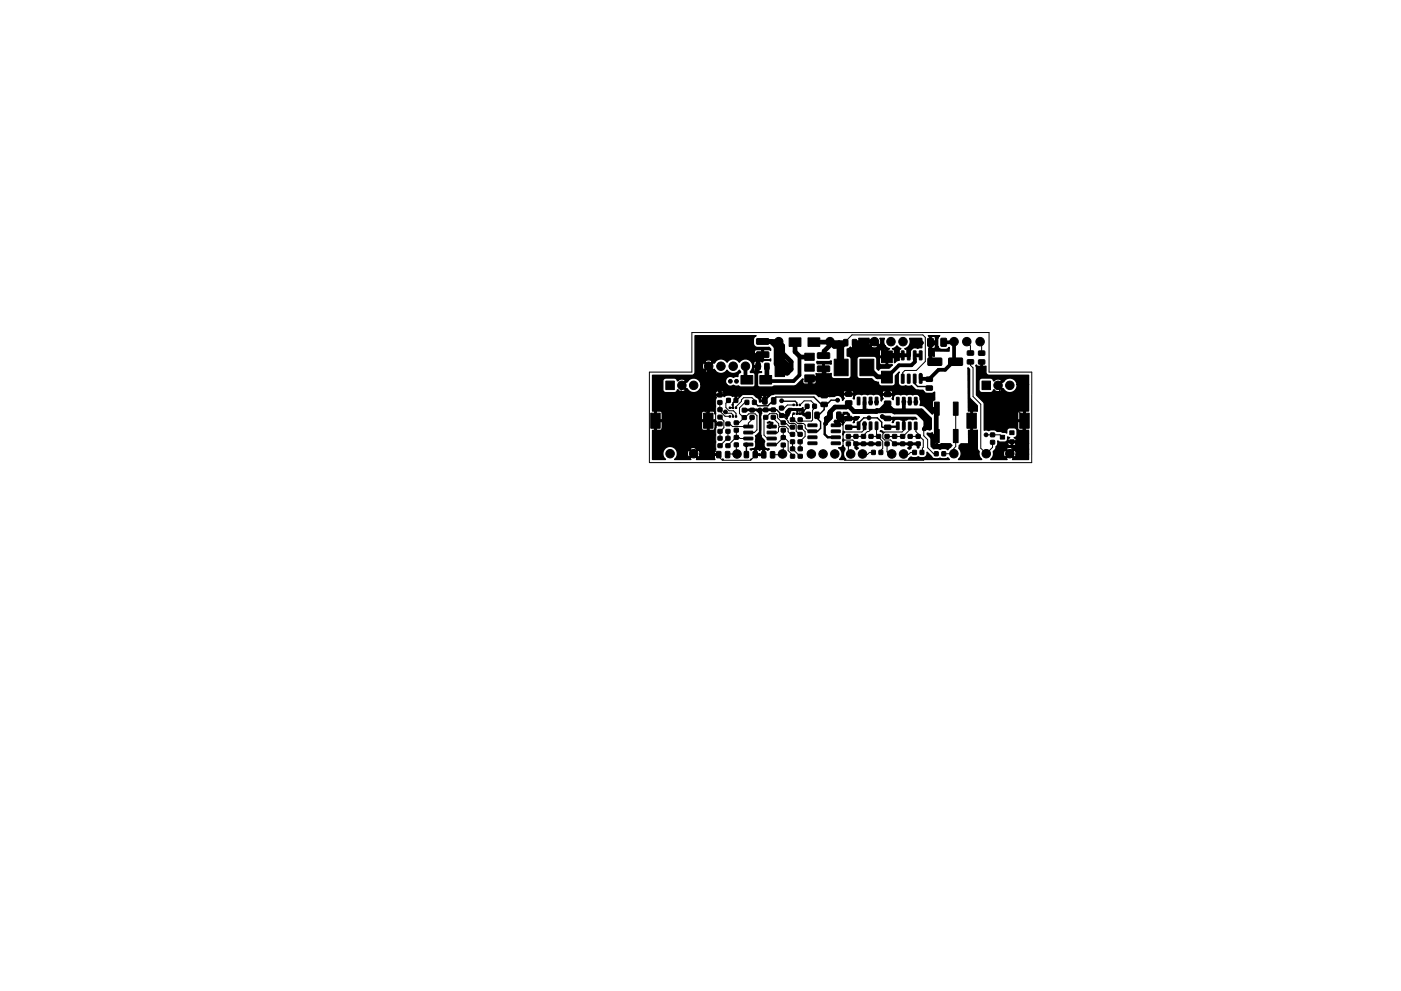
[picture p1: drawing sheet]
<svg xmlns="http://www.w3.org/2000/svg" width="297mm" height="210mm" viewBox="0 0 297 210" stroke-linecap="round" stroke-linejoin="round" font-family="sans-serif">
<g fill="none" stroke="#000" stroke-width=".21">
<path d="M137.7 78.9h9v-8.3l63-.1v8.4h9.1l-.1 19.3-81-.1zM179.4 72.8v-.5l1.2-1.2h15.1l.5 .5v5.1l-1.9 1.9h-2.4l-.5 .5v1.2M205 72.6l.8 .8v1.5M205.8 76.8v.7l.5 .5v6.1l1.6 1.7v9.3l1.2 1.2 1.3-1.4v-1.1M207.9 76.8h.2v2.3l-.8 .9v3.2l.7 .8h3.2l.7-.7M207.9 72.6l.2 .2v2.1M138.8 89.1h11.1M144.4 81.6v1.7l2.3 2.3h1.2l2.1 2.1v.8M146.6 96.3h1.2M150.2 89.3v3.1l-2.9 2.9M152.2 96.4v.3l1 1h5.9l1.1-1.1M152.4 88.5h.3l.8 .8v1.4l-.8 .8"/>
<path d="M152.5 83.8l-.8 .7v4.8l.7 .6M152.6 85.4v1.8l1.1 1.1h1M152.7 89.9h-.4l-.6 .6v5.3l.7 .6M152.7 91.5v1.5M152.9 81.5h.5M153.8 87.4l.3 .3h1l.3 .3v.4M154 96.3h2.3M154.2 93l-1.5 1.6M154.3 94.6h.2M154.3 91.6v1.4M154.4 94.3v.1M154.5 90h.3l.5 .5h2.7"/>
<path d="M154.6 84.9l-.7 .6v1l.7 .6h.9l.6 .6v.7M156.1 91.3v1.4M156.1 94.4v1.8M157.7 88.7l-1 1h-1M157.9 88.6l.9-.8h1.3l.4 .4v3l-.6 .6h-1.2M158.2 93h-1.3l-.2-.2h-.7l-1.8 1.9M158.4 85.3h-.4l-1.2 1.2v1.2l.9 .9M159.8 88.6l-1.1 1.2v.7M159.9 85.4v-.5l-.5-.5h-1.7l-.5 .4v.4l-1.1 1.1v.2M160.2 96.5v.3M162 88.6v3.7l.8 .8M163.2 87.7v.1"/>
<path d="M163.2 87.8l-.8 .7h-.4M163.2 87.8h1.4M163.9 94.3h.7l1.5-1.5h.2l.8 .8v2l.9 .9v.3M164 91.8h.8l.3-.3v-.7l.3-.3h1.2l.5 .5v.6l.6 .6h.3v-.3M164.2 88.6v.4l.9 .9v.4l.2 .2M164.6 87.8l.2 .2v.6l1.3 1.1M164.6 87.8h.1M166.1 91.3v1.5M166.1 86.6h.1M166.1 88.2h-.2l1.5 1.6h1.1l.3 .3v1.3l.7 .7M166.1 94.4v1.5l-.6 .6h-1.7M166.2 89.8h.5l1.1 1.1 .2-.3"/>
<path d="M168 89.1h.3l.8 .7h1.3l.3 .4v.6l.7 .7h.9M168 93.7v1.3M168 95.2h.1M168 95.2l1.6 1.6M168.2 85.9h-1.3l-.6 .7h-.5M168.3 87.8l-.3 .2v1M168.4 89v.1M168.9 85.7v.2M169.5 92.2h.1M169.6 85.9l.9-.9h1.5l.6 .7v.4M169.6 85.9h.1M169.6 93.7v1.5"/>
<path d="M169.7 90.6l1 1v1l-1.2 1.1M172.6 86.2h.1v.4l-.4 .4v2.1l-.2 .2h-2.2l-.2-.2M172.8 91.4h.3M177.7 90.1h.4M178.1 90.1h.1M178.7 93.4h2.1l.7 .6M179.9 92.6h3.1M179.9 94.2v1.7l.4 .4M179.9 88.8l-1.2 1.1v7.4l.4 .4h16.7l.8-.8M181.5 94.2h4.8M181.5 93.9v.3M183.3 90v1.1l-.6 .6h-4"/>
<path d="M184.6 90.3v.9l-.4 .4h-.3l-.8 .8v.2M184.9 96h-.6l-.4 .4h-1M185.7 85.4v.5M185.8 90.3v1.9l.5 .4h-1.6M186.3 92.6l.9 1v1.5l-.7 .9M188 92.6h3.4M188.1 94.2v1.7l.6 .5M188.4 90.5l-.2 .3M188.6 95.8l.5 .5M189.6 94.2h5.1M190.3 84.6v.4M191.6 89.8v.4"/>
<path d="M191.6 90.4v.9l-.4 .4h-3.6l-.4 .4v.9l.4 .3h1.2l.7 .7M192.9 90.5v-.1v.7l-1.4 1.5M193.6 96h-.5l-.5 .4h-1M194.2 90.5v1.1l.5 .5v.5h-1.7M194.6 92.6h.4l.8 .7v1.6l-.2 .2v.4l-.4 .4M195.9 91.1v1.3l.8 .9v1.7l1.3 1.3h.5M197.9 94.2v.1M202.6 86.7v8l-.4 .4v1.2h-2.1M209.1 92.3h2.9l.5 .5M211.9 81.6v1.7M211.9 83.3l5.4 5.3M214.5 93.7v2.1l-.4 .5"/>
<path d="M216.5 94.1h.1M216.5 94.1l-2 1.9M216.9 90.3v1.3l-.4 .4v2.1"/>
</g>
<g fill="#000" stroke="#000" stroke-width=".21">
<path d="M160.3 77.1l.9 .1-.1 1.2-.8-.1zM160.5 74.7l2.4-.1 .1 .2v.9l-.2 .2h-2.3l-.1-.3zM160.5 71.9l2.4-.1 .1 .2v.9l-.2 .2h-2.3l-.1-.3zM162.2 77.1l.8 .1v1.2l-.8-.1zM164.3 76.1h2v3.8h-2zM167.3 71.7h2.5v1.8h-2.5zM171.3 71.7h2.5v1.8h-2.5zM170.6 74.9h2v1.5h-2zM170.6 77.2h2v1.5h-2zM173.4 77.7l2.4-.1 .1 .2v.9l-.2 .2h-2.3l-.1-.3zM173.4 74.9l2.4-.1 .1 .2v.9l-.2 .2h-2.3l-.1-.3zM178.9 72.1h.8v1.3l-.8-.1z"/>
<path d="M176.9 76.2h2.9v3.5h-2.9zM180.8 72.1h.8v1.3l-.9-.1zM182.3 76.2h3v3.5h-3zM186.9 74.5h2.3v2.5h-2.3zM191.1 74.5h.6v1.7l-.1 .2-.5-.1zM191.1 79.4l.6 .1v1.7l-.1 .1-.5-.1zM192.4 74.5h.6v1.7l-.2 .2-.4-.1zM192.4 79.4l.6 .1v1.7l-.2 .1-.4-.1zM193.7 74.5h.5v1.7l-.1 .2-.5-.1zM193.7 79.4l.5 .1v1.7l-.1 .1-.5-.1zM194.9 74.5h.6v1.7l-.1 .2-.5-.1zM194.9 79.4l.6 .1v1.7l-.1 .1-.5-.1z"/>
<path d="M196.4 80h1.2l.1 .8-1.3 .1zM196.7 71.8l1.2 .1-.1 1.6-1.1-.1zM196.8 76h2.7l.2 .2v1.2l-.2 .1h-2.7l-.1-.2zM199.5 71.8l1.2 .1-.1 1.6-1.1-.1zM201.2 76h2.8l.1 .2v1.2l-.2 .1h-2.7l-.1-.2zM205.1 76.4l1.2-.1 .1 .8-.2 .2-1-.1-.1-.2zM205.1 74.5l1.2-.1 .1 .9-.2 .1h-1l-.1-.2zM207.5 76.4h1.2l.1 .8h-1.3zM207.5 74.5h1.2l.1 .8-1.3 .1zM138 87.7h2v3.2h-2zM141.2 80.9h1.8v1.8h-1.8zM149.2 87.7h2v3.2h-2z"/>
<path d="M152 95.8l.8 .1v1.2l-.9-.1zM152.2 85h.8l.1 .7-.9 .1zM152.2 83.4h.8l.1 .8h-.9zM152.2 88.1h.8l.1 .8h-.8zM152.2 86.5h.8l.1 .8h-.8zM152.3 89.6h.8v.7h-.8zM152.3 91.1h.8v.8h-.8zM152.3 92.6h.8v.7l-.8 .1zM152.3 94.2h.8v.7l-.8 .1zM153.8 95.8l.9 .1-.1 1.2-.8-.1zM153.9 92.6h.8l.1 .7-.9 .1zM153.9 94.2h.8v.7h-.8z"/>
<path d="M153.9 91.1h.8l.1 .8h-.9zM153.9 89.6h.8l.1 .7h-.9zM154.1 84.5l.7 .1v.8l-.7-.1zM154.6 88.2h.3v.3h-.3zM154.6 86.4h.3v.3h-.3zM155.3 88.2h.3v.3h-.3zM155.3 86.4h.3v.3h-.3zM155.7 84.5l.7 .1v.8l-.8-.1zM155.7 89.3h.8v.8h-.8zM155.7 90.9h.8v.7l-.8 .1zM155.7 92.4h.8v.8h-.8zM155.7 94h.8v.7l-.8 .1z"/>
<path d="M155.9 88.2h.3v.3h-.3zM155.9 86.4h.3v.3h-.3zM157.4 88.2h.8v.8h-.8zM157.4 86.6h.8v.8h-.8zM157.7 94.1l1.8-.1 .1 .5-.1 .1h-1.7zM157.7 92.8l1.8-.1 .1 .5-.1 .1h-1.7zM157.7 91.5h1.8l.1 .4-.1 .2h-1.7zM157.7 90.2h1.8l.1 .5-.1 .1h-1.7zM157.8 95.8l.9 .1-.1 1.2-.8-.1zM158 85h.8l-.1 .8h-.7zM159 86.6h.8l.1 .8h-.8zM159 88.2h.8l.1 .7-.8 .1z"/>
<path d="M157.1 79.7h2.5v1.8h-2.5zM159.6 85h.7v.8h-.7zM159.7 95.8l.9 .1-.1 1.2-.8-.1zM161.5 95.9h.9l-.1 1.2h-.8zM161.7 84.4l.7-.1 .2 .2 .1 1-.2 .2-.8-.1zM161.9 88.2h.9v.7h-.9zM161.9 86.6h.9v.7h-.9zM162.7 90.2h1.8l.1 .5-.1 .1h-1.7zM162.7 91.5h1.8l.1 .4-.1 .2h-1.7zM162.7 92.8l1.8-.1 .1 .5-.1 .1h-1.7zM162.7 94.1l1.8-.1 .1 .5-.1 .1h-1.7zM163.4 95.9h.8v1.2h-.8z"/>
<path d="M161.1 79.7h2.5v1.8h-2.5zM163.5 86.6h.8l.1 .7h-.8zM163.5 88.2l.8-.1 .1 .8h-.8zM163.6 84.4l.7-.1 .2 .2v1l-.1 .2-.8-.1zM165.3 87.8h.8v.7h-.8zM165.3 86.2h.8v.7l-.8 .1zM165.7 89.3h.8v.8h-.8zM165.7 90.9h.8v.7l-.8 .1zM165.7 92.5h.8v.7h-.8zM165.7 94h.8v.8h-.8zM167.6 88.7h.8v.7h-.8zM167.6 90.3h.8v.7h-.8z"/>
<path d="M167.6 93.4l.8-.1 .1 .8h-.9zM167.6 91.8h.8l.1 .7h-.9zM167.6 94.9l.8-.1 .1 .8h-.9zM167.6 96.4h.8l.1 .8h-.9zM168.1 85.7h.3v.4h-.3zM168.1 87.6h.3v.3h-.3zM168.8 85.7h.3v.4h-.3zM168.8 87.6h.3v.3h-.3zM169.2 91.8h.9v.7h-.9zM169.2 93.4h.9v.7h-.9zM169.2 90.3h.8l.1 .7h-.8zM169.2 88.7h.8l.1 .7-.8 .1z"/>
<path d="M169.3 94.9l.8-.1v.8h-.8zM169.3 96.4h.8v.8h-.8zM169.4 85.7h.3v.4h-.3zM169.4 87.6h.3v.3h-.3zM170.8 85.8h.7v.8h-.8zM170.9 87.5h.9l-.1 1.3-.8-.1zM171.3 93.8h1.8l.1 .4-.1 .1h-1.7zM171.3 92.5h1.8l.1 .5-.1 .1h-1.7zM171.3 91.3l1.8-.1 .1 .5-.1 .1h-1.7zM171.3 90l1.8-.1 .1 .5-.1 .1h-1.7zM172.3 85.8h.8v.8h-.8zM170.6 79.5h2v1.5h-2z"/>
<path d="M172.8 87.5h.9l-.1 1.3-.8-.1zM174.1 85.4h1.2l.1 .8-1.2 .1zM174.1 83.5h1.2l.1 .8-1.2 .1zM175.6 87.5l.6-.1 .2 .1 .1 1.1-.2 .2-.8-.1zM176.3 90l1.8-.1 .1 .5-.2 .1h-1.7zM176.3 91.3l1.8-.1 .1 .5-.2 .1h-1.7zM176.3 92.5h1.8l.1 .5-.2 .1h-1.7zM176.3 93.8h1.8l.1 .4-.2 .1h-1.7zM177.4 87.5h.9v1.1l-.1 .2-.8-.1zM179.3 88.4l1.2-.1 .1 .9h-1.2zM179.3 90.2h1.2l.1 .8-1.2 .1zM179.3 85.1l1.2-.1 .1 .9h-1.2z"/>
<path d="M179.3 83.2h1.2l.1 .8-1.2 .1zM179.5 92.2h.8v.7l-.8 .1zM179.5 93.8h.8v.7l-.8 .1zM181.1 93.8h.8v.7l-.8 .1zM181.1 92.2h.8v.7l-.8 .1zM181.8 84.3l.5 .1-.1 1.5-.5-.1zM181.8 89.6h.5l-.1 1.6-.5-.1zM182.7 93.8h.8v.7l-.8 .1zM182.7 92.2h.8v.8h-.8zM183.1 84.3l.5 .1-.1 1.5-.5-.1zM183.1 89.6h.5l-.1 1.6-.5-.1zM184.3 92.2h.8v.8h-.8z"/>
<path d="M184.3 93.8h.8v.7l-.8 .1zM184.3 84.3l.6 .1-.1 1.5-.5-.1zM184.3 89.6h.6l-.1 1.6-.5-.1zM184.8 95.6h.8l-.1 .8h-.7zM185.6 84.3l.5 .1-.1 1.5-.4-.1zM185.6 89.6h.5l-.1 1.6-.4-.1zM185.9 92.2h.8v.7l-.8 .1zM185.9 93.8h.8v.7l-.8 .1zM186.4 95.6h.7v.8h-.7zM186.9 78.8h2.3v2.5h-2.3zM187.6 88.4l1.2-.1 .1 .9h-1.3zM187.6 90.2h1.2l.1 .8-1.3 .1z"/>
<path d="M187.6 85.1h1.2l.1 .8-1.3 .1zM187.6 83.3l1.2-.1 .1 .9h-1.3zM187.7 92.2h.8v.8h-.8zM187.7 93.8h.8v.7l-.8 .1zM189.3 93.8h.8v.7l-.8 .1zM189.3 92.2h.8v.7l-.8 .1zM190.1 84.3l.5 .1-.1 1.5-.5-.1zM190.1 89.6h.5l-.1 1.6-.5-.1zM191 93.8h.8v.7l-.8 .1zM191 92.2h.8v.8h-.8zM191.4 84.3l.5 .1-.1 1.5-.5-.1zM191.4 89.6h.5l-.1 1.6-.5-.1z"/>
<path d="M192.6 92.2h.8v.7l-.8 .1zM192.6 93.8h.8v.7l-.8 .1zM192.6 84.3l.6 .1-.1 1.5-.5-.1zM192.6 89.6h.6l-.1 1.6-.5-.1zM193.5 95.6h.8v.8h-.8zM193.9 84.3l.5 .1-.1 1.5-.4-.1zM193.9 89.6h.5l-.1 1.6-.4-.1zM194.3 92.2h.8v.7l-.8 .1zM194.3 93.8h.8v.7l-.8 .1zM195.1 95.6h.8l-.1 .8h-.7zM196.4 81.9h1.2l.1 .8-1.3 .1zM198.1 95.9h.8v.8h-.8z"/>
<path d="M198.1 91.1h1v2.8h-1zM198.1 85.3h1v2.8h-1zM199.7 95.9h.8l-.1 .8h-.7zM202.1 91.1h1v2.8h-1zM202.1 85.3h1v2.8h-1zM205 87.7h2v3.2h-2zM208.2 80.9h1.8v1.8h-1.8zM210 93.5l.8-.1 .1 .8h-.9zM210 91.9h.8l.1 .7h-.9zM212.1 92.4h.9v.8h-.9zM214.1 91.4h.9v.8h-.9zM214.1 93.3h.9v.8h-.9z"/>
<path d="M216.2 87.7h2v3.2h-2z"/>
<circle cx="147.9" cy="71.8" r=".4"/>
<circle cx="150.3" cy="77.7" r=".9"/>
<circle cx="152.9" cy="77.7" r=".9"/>
<circle cx="155.5" cy="77.7" r=".9"/>
<circle cx="158.1" cy="77.7" r=".9"/>
<circle cx="159.2" cy="73.4" r=".4"/>
<circle cx="160.7" cy="77.7" r=".4"/>
<circle cx="165.1" cy="72.5" r=".9"/>
<circle cx="165.3" cy="77.7" r=".4"/>
<circle cx="165.5" cy="78.7" r=".4"/>
<circle cx="171.7" cy="78" r=".4"/>
<circle cx="174.6" cy="78.2" r=".4"/>
<circle cx="176" cy="72.5" r=".9"/>
<circle cx="185.4" cy="72.5" r=".9"/>
<circle cx="188.9" cy="72.5" r=".9"/>
<circle cx="191.5" cy="72.5" r=".9"/>
<circle cx="194.2" cy="72.7" r=".4"/>
<circle cx="195.3" cy="72.7" r=".4"/>
<circle cx="197.3" cy="72.7" r=".4"/>
<circle cx="198.3" cy="76.7" r=".4"/>
<circle cx="198.3" cy="72.7" r=".4"/>
<circle cx="202.3" cy="72.5" r=".9"/>
<circle cx="205" cy="72.5" r=".9"/>
<circle cx="207.8" cy="72.5" r=".9"/>
<circle cx="208.1" cy="79" r=".4"/>
<circle cx="138.9" cy="80.3" r=".4"/>
<circle cx="139.1" cy="96.9" r=".4"/>
<circle cx="142.1" cy="96.3" r=".9"/>
<circle cx="143.7" cy="86" r=".4"/>
<circle cx="144.6" cy="81.8" r=".9"/>
<circle cx="147.1" cy="96.3" r=".9"/>
<circle cx="147.1" cy="81.8" r=".9"/>
<circle cx="149.9" cy="96.5" r=".4"/>
<circle cx="150.8" cy="81.9" r=".4"/>
<circle cx="153.8" cy="87.4" r=".4"/>
<circle cx="154.5" cy="84.9" r=".4"/>
<circle cx="154.9" cy="80.9" r=".4"/>
<circle cx="156.2" cy="80.9" r=".4"/>
<circle cx="156.3" cy="96.3" r=".9"/>
<circle cx="158.3" cy="96.4" r=".4"/>
<circle cx="158.3" cy="94.4" r=".4"/>
<circle cx="161" cy="92.6" r=".4"/>
<circle cx="161.1" cy="87" r=".4"/>
<circle cx="162.2" cy="85.3" r=".4"/>
<circle cx="163.2" cy="90.5" r=".4"/>
<circle cx="165.7" cy="86.6" r=".4"/>
<circle cx="165.7" cy="85" r=".4"/>
<circle cx="165.9" cy="96.3" r=".9"/>
<circle cx="172" cy="96.3" r=".9"/>
<circle cx="174.5" cy="96.3" r=".9"/>
<circle cx="175.1" cy="89.8" r=".4"/>
<circle cx="175.2" cy="88.8" r=".4"/>
<circle cx="175.5" cy="81.1" r=".4"/>
<circle cx="177" cy="96.3" r=".9"/>
<circle cx="177.6" cy="84.9" r=".4"/>
<circle cx="177.8" cy="90" r=".4"/>
<circle cx="180.4" cy="96.3" r=".9"/>
<circle cx="181.5" cy="88.8" r=".4"/>
<circle cx="182.9" cy="96.3" r=".9"/>
<circle cx="183.3" cy="90" r=".4"/>
<circle cx="183.8" cy="87.2" r=".4"/>
<circle cx="184.2" cy="88.7" r=".4"/>
<circle cx="184.6" cy="85.4" r=".4"/>
<circle cx="185.8" cy="85.3" r=".4"/>
<circle cx="185.9" cy="87.2" r=".4"/>
<circle cx="187.1" cy="88.4" r=".4"/>
<circle cx="189.1" cy="96.3" r=".9"/>
<circle cx="190.8" cy="82.6" r=".4"/>
<circle cx="191.6" cy="96.3" r=".9"/>
<circle cx="191.6" cy="85.2" r=".4"/>
<circle cx="192.9" cy="85.3" r=".4"/>
<circle cx="194.2" cy="85.3" r=".4"/>
<circle cx="195.8" cy="84.1" r=".4"/>
<circle cx="196" cy="91" r=".4"/>
<circle cx="197" cy="86.2" r=".4"/>
<circle cx="197.1" cy="90.8" r=".4"/>
<circle cx="197.9" cy="92.8" r=".4"/>
<circle cx="197.9" cy="94.2" r=".4"/>
<circle cx="202.2" cy="96.3" r=".9"/>
<circle cx="205.8" cy="96.8" r=".4"/>
<circle cx="209.1" cy="92.3" r=".4"/>
<circle cx="209.1" cy="96.3" r=".9"/>
<circle cx="211.4" cy="89.2" r=".4"/>
<circle cx="211.6" cy="81.8" r=".9"/>
<circle cx="214.1" cy="96.3" r=".9"/>
<circle cx="214.1" cy="81.8" r=".9"/>
<circle cx="217.3" cy="80.3" r=".4"/>
<circle cx="217.5" cy="96.8" r=".4"/>
</g>
<g fill="none" stroke="#000" stroke-width=".5">
<path d="M165.5 76.7v1.6M194 76.8h.1M161 87l.2 .1v5.3l-.8 .8v2.1l-.3 .3v.8M162.4 80.4h.1M164 86.9l.1 .1h-6.3M175.3 89.5l-.4 .5v2.1l.6 .7h1.1M175.4 88.9l-.4 .4v.7M177.9 88.1v1.8l-.4 .3h-.3M178.2 82.9l-.5 .5h-14.1l-1.4 1.4v.2M182 90.6h-1.9l-.3 .3M182.9 87h3.2l-.3 .3h-3.4M188 88.8l.2 .1"/>
<path d="M188.4 90.5h2M196.1 90.8l-.2 .3"/>
</g>
<g fill="none" stroke="#000" stroke-width=".3">
<path d="M152.6 83.7l.3-.4h2.6l.5 .5v1.1M156.2 84.7l-.8 .8v.9l-.6 .1M156.3 84.7l1.1-1h3.4l1.4 1.3M158.3 96.4h.1M158.3 94.3v2.1M160.2 96.5h1.7M160.2 96.5v.1M164 85h-.1l-1.1 1.1h-2.1l-.8-.8M164.2 84.6l.3-.4h8.1l1.8 1.8M164.3 86.9h.4l1.3 1.3M165.7 85.2l2.9-.1 .3 .3v.5M169 87.8h2l.3 .3"/>
<path d="M169.1 87.8v-.4l-.3-.4h-1l-.6 .9h-1.4M171.1 86.2v.2l-1.3 1.4M174.4 85.4v.8h-.2M175.5 88.8h.5M175.8 88.2h.1M175.8 88.2v.8M177.6 84.9h.1M177.6 84.9h-1.4l-.9 .9h-.6v1.1l-1.2 1.2h-.3v.6l.8 .8v1.4l-.6 .6h-1.1M177.6 87.6v.7M177.7 87.6v.6M180 90.7v.2M181.7 88.6l-.2 .2h-1.7"/>
<path d="M181.9 90.6v-.7l1.2-1.2h2.9l.9 .9v.9l.2 .2h1.1M188.2 88.9h3l.4 .4v1.2M191.6 85.2h.1M194 80.5v.9l.6 .6h2.6"/>
</g>
<g fill="#000">
<circle cx="160.7" cy="77.7" r=".5"/>
<circle cx="165.5" cy="78.3" r=".25"/>
<circle cx="197.3" cy="72.6" r=".4"/>
<circle cx="162.2" cy="85" r=".25"/>
</g>
<g fill="none" stroke="#000" stroke-width="1">
<path d="M150.4 78v1.1l4 4h23.1M159.2 73.4v1.3l1.5 1.5M160.7 76.2v1.5M161.7 72.4h3.3M161.7 75.2l-1 1M162.6 77.7v2.6M163.4 72.4l4.3 4.4v1.6l-.8 .8M164.5 73.6v3.6l.8 .8h.2M165.1 77.2h.1M165.1 72.5v4.7M165.1 72.5h.2M165.1 72.5l.8 .9v3l1 1v1.8"/>
<path d="M166.9 78.6l-.8-.9h-.8v.6l.8 .9h.8M168.6 72.6v2l1.1 1.2h2M172.6 72.6h3.3M174.7 78.3l-.1 4.3h18.4l.6 .6h1.1l.8 .8M176.1 72.7l.8 .8h1.6M176.2 72.7h3.1M176.3 73l-1.6 1.5v1M177.9 72.7v4.1M178.5 73.5v4.4M179.1 72.9l-.6 .6M181.1 72.8v9.7M181.2 72.7h1.5"/>
<path d="M184.1 78l1.9 1.9h2.6M185.4 72.4h-2.5l-1 1.1M188 75.4h.1M188 75.4h3.4M188.6 75v.6M195.3 72.7h-1.1l-1.5 1.5v1.2M197.3 72.7h1M171.8 80.3h2.9M171.8 80.7v2.1M174.5 82.7h-5.7l-.4 .4M175.1 82.8l-.4 .3v.8M177.9 88.1v.7h1.9"/>
<path d="M179.7 85.6v.5l-.3 .3h-2.4l-1 1v.7M179.9 85.5v.6l1.2 1.2M179.9 82.7v.9M185.9 87.2h9.4l1.8 1.7v1.9M185.9 87.2l-.1 .1h-4.8M185.9 87.2h.1M186.6 87.2l1.6-1.6v1.2l-.4 .4M188.2 82.6v1.1M188.2 86l1.1 1.2M189.4 87.2l.2 .2h4.9l1.8 1.8v1.5l-.2 .1M195.5 84v.7l3 3v4.5l-.6 .6v1.4M195.5 84l.1 .1"/>
</g>
<g fill="none" stroke="#000" stroke-width=".8">
<path d="M158.1 77.7v2.6M160.4 78.3l-.1 4.8M168.6 72.7v.1M169.5 75.6v4l-1.2 1.2h-5.4l-.5-.4M185.4 72.5l2.4 2.4v.5l.4-.4h.4M191.3 75.4h1.3M194 76.8l-.8 .7h-2.6l-2.6 2.6M194 75.4h1.1M194 76.2v.6M195.2 79.5v.8M197.3 72.6v4M200.1 72.6h2.2"/>
<path d="M202.3 72.5v4.3M202.6 76.7h-.5l-1.7 1.8h-1.4l-1.9 1.9h-1.4M171.8 80.9v.1M176 88.1l-.8 .7v.9l-.1 .1M176.1 88.4v.3l-.8 .8M183.1 87.3h.1M183.3 85.4v1.9M187.1 88.4l.6 .4h.5M187.9 85.6h.3v.2M191.6 85.2v1.7l-.2 .3M195.2 80.2l.3 .2M196 91l-.1 .1"/>
<path d="M197.1 90.8h-1"/>
</g>
<g fill="#000" stroke="#000" stroke-width=".3">
<path d="M138.4 79.6h8.3l.5-.2 .2-.5v-7.7h12.9l-.5 .5-.1 1.1a.9 .9 0 0 0 .9 .9h2.4l.4 .3v.4l-.4-.2h-2.9l-.2 .3 .1 .6h1.6v-.8h.3v1.1h-1.9l-.1 .5 .2 .3 1.3 .1 .2-.9h.3l.1 .9h1.1l.3-.2-.1 .4a1.46 1.46 0 0 0-1.7 .3l-.4-.2-.6 .1a.47 .47 0 0 0-.5-.1 .47 .47 0 0 0-.3 .4l.1 .6h.7v-.9h.3v1.2h-1l-.1 .6a.47 .47 0 0 0 .8 .3v-.9h.3v.9h.6v.2h-.4a.65 .65 0 0 0-.7 .7h-.1l-.2-.4-.2-.2-.8-.1 .2-.3a1.55 1.55 0 0 0-.3-2.3 1.55 1.55 0 0 0-2.2 .5 1.54 1.54 0 0 0-2.6 0 1.55 1.55 0 0 0-2.6-.2h-.6l-.1-.2-.6-.2-.5 .1-.3 .3 .8 .8 .7-.8h.6l-.2 .4-.2-.2-.7 .8h-.5l-.7-.8-.2 .1-.2 .6 .1 .5 .3 .4 .7-.8h.5l.7 .8 .2-.2 .2 .4h-.6l-.7-.8-.8 .8 .1 .2 .8 .1 .5-.1 .1-.2h.6a1.55 1.55 0 0 0 2.6-.2 1.54 1.54 0 0 0 2.6 0l.2 .5a.7 .7 0 0 0-.6 .9l-.4-.1-.5 .3-.2-.1a1.05 1.05 0 0 0-1.3 .2 1.05 1.05 0 0 0 .1 1.4h-5.5v-.3a1.56 1.56 0 0 0-2.7-.5h-.6l-.1-.2-.5-.2-.6 .1-.5 .3-.2-.4-.3-.2h-1.9a.65 .65 0 0 0-.7 .7v1.8l.2 .4 .5 .2h1.8a.65 .65 0 0 0 .6-.6h.2a.97 .97 0 0 0 1.5 0l-1-.9 1-1h.6l-1.1 1 .8 .7h.1a1.56 1.56 0 0 0 1.8 .7 1.56 1.56 0 0 0 1.1-1.6h5.5l.6 .3 .8-.2 .5 .2h.6l.5 .2h2.6l.4-.2 .1-.3 .1-1.9h.1v1.8a.65 .65 0 0 0 .7 .6h2.5l.5-.2h4.4l.5-.3 1.2-1.2 .1 1 1.1 .1 .1-1.4h1.5v-.8h1.3l.2-.1v-1.9l-1.2-.1-.2-.4 .1-.1h2.5l.5-.2v.8l-1.3-.1-.1 .1v1.9l.1 .1 1.3-.1 .1 .8 .4 .3 3.1 .1a.65 .65 0 0 0 .7-.7v-3.6a.7 .7 0 0 0-.9-.5v-1.6l.7-.4 .6 .2 .1-1.3h1l.1-.7h2.2l-.2 .9 .1 .5 .2 .1 1-1 1 1 .2-.1 .2-.6-.3-.8h1l-.1 .8 .3 .9h-1.5l-.8-.8-.7 .7h-2.6l-.1-.6h-.7v.9a.47 .47 0 0 0 .5 .1 .47 .47 0 0 0 .3-.4l2.5 .1a.97 .97 0 0 0 1.6 0h1.5l.9 .5-2 .1-.2 .4 .2 1.1h1.3v-1.5h.3v1.5h1.3l.1-1.2-.4-.4 .4-.1 .6-.5 .8 .6-.4 .3 .2 .9h1.7v-1.1l-.1-.1-.4 .1-.1-.1a1.55 1.55 0 0 0 .9-2.2l2.6 .1v1.9l-.9 .1a1.33 1.33 0 0 0-1.4 .1l-.3 .1v1.5l-2-.1-.2 .9-.4 .1-.6 .5-.1-1.1h-2.9l-.2 1.1 .5 .4 1-.1v-1.4h.3v1.4l1 .1-.7 .7h-1.7l-.5 .5-.4-.4v-2a.65 .65 0 0 0-.6-.6h-3l-.4 .1-.2 .5v3.5a.65 .65 0 0 0 .6 .7h2.5l.9 .6h-12.6l-.1-.6h-1.2v1l.9 .1 .4-.5h12.6a.52 .52 0 0 1 .6 .6l.5 .3h2.4a.65 .65 0 0 0 .6-.6v-1.6l.9-.8-.3 .6v1.7a1.04 1.04 0 0 0 1.7 .6l.7 .2 .5-.2 1 1h1.4l.2 .4h-6.6l-.1-.3-.3-.2-.6 .2-.9-.1-.4 .3h-5.9l-.4-.4h-1.6a.48 .48 0 0 0-.2 .7h-3l-.1-.3-.4-.1-.5 .1-.9-.1-.4 .4-20.1-.1a.47 .47 0 0 0-.7-.3l-.4-.1a.48 .48 0 0 0-.6 .2 .48 .48 0 0 0 0 .6h.7v-.7h.3v.7h.6l.2-.3h20l.1 .4h.9v-.7h.3v.7h.9l.1-.4 3.9 .1v-.7h.3v.7h.9l.1-.4h5.9l.2 .4h.8v-.6h.3v.6h.9l.1-.3h6.6l.5 .3h1.1l.7-.3v1.7l-.5 .2v1.3l.5 .2v.3l-.5 .1v.9l-1.7-1.7-.9-.2 .1-.6-.1-.6a1.03 1.03 0 0 0-.4-1.1 1.03 1.03 0 0 0-1.2 .1 1.26 1.26 0 0 0-1.3 0 1.23 1.23 0 0 0-1.2 0 .99 .99 0 0 0-1.2-.1 .99 .99 0 0 0-.4 1.1l-.3-.2 .2-.3-.1-.5h-2a.48 .48 0 0 0 .1 .8l-.4 .5-.1-.7a1.04 1.04 0 0 0-1.6-.7 1.26 1.26 0 0 0-1.3 .1 1.23 1.23 0 0 0-1.2 0 .98 .98 0 0 0-1.1-.1 .98 .98 0 0 0-.5 1l-.2-.2 .2-.3-.1-.4h-2.1a.48 .48 0 0 0 .1 .7l-.4 .5v-.2a1.05 1.05 0 0 0-1.7-.7l-3.3 .1-.6-.6-.4-.2h-8.1l-1 .4-.5 .3-.3-.2-.7 .1a.47 .47 0 0 0-.5-.1 .47 .47 0 0 0-.3 .4l.1 .6h.7v-.9h.3v1.2l-1.3 .1-.2-.8-1.2-.9h-2.1l-.7 .6-.5-.2-.1 1.1h-.3v-1h-.6a1.36 1.36 0 0 0-1.7 .1l-.2-.2h-1.6v.6a1.71 1.71 0 0 0-.1 1.6 1.5 1.5 0 0 0 0 1.5l-.1 .2a.51 .51 0 0 0-.4-.7l-.9 .1-1.2-.1-.4 .5h-8.3l-.3-.5h-.9l-.1 1.9 1.3-.1v-1.3h8.3v1.3l1.3 .1v-1.8h.3v1.8h1.2a.37 .37 0 0 1 .2 .6l1 .1v.3h-.9l-.1 .1 .1 .4-.2 .3-.1-1.5h-2.7l-.1 1.5h-8.3v-1.4l-1.3-.1v1.8l.9 .1 .3-.1 .1-.3h8.3l.3 .4h.9l.1-1.9h.3v1.8l.9 .1 .4-.2 .1 1.2a1.5 1.5 0 0 0 .1 1.5 1.5 1.5 0 0 0-.1 1.5h-3.9a.97 .97 0 0 0-1.5 0l.8 .7 .7-.7h3.9l-.2 .4v.5l1.1 .2h-4.2v-.6l-.3-.3-.8 .8h-.4l-.8-.8-.2 .1-.2 .6 .1 .5 .3 .3 .8-.7h.4l.8 .7 .2-.1 .1-.5h4.2v.2h-1l-.1 .5 .1 .4h-3.9l.1-.3-.7-.7-.8 .7 .2 .3h-3.4a1.56 1.56 0 0 0 .1-2.3 1.56 1.56 0 0 0-2.3 0 1.56 1.56 0 0 0 .2 2.3h-2.7v-6.2l.4-.1v-3.9l-.4-.1zM196.8 71.2h2.4l-.4 .5h-.4l-.4-.4-.6 .1v1.1h.8l.2-.8h.4v1.8h-.4l-.2-.7h-.8l.1 1.1h.7l.2-.4h.4l.4 .5 .5 .2 .9-.1 .6-.4v.8h-3l-.1 1.1-1.2-.1v-1.6l.2-.1v-2.4zM198.1 76.6v.3zM207 77.4l.3 .3h.6l.1-1.1h.3v1l.7 .1v1.3a.67 .67 0 0 0 .7 .6h8.4v2h-2.4l-.1-.3a1.56 1.56 0 0 0-2.7-.5h-.5l-.1-.2-.6-.2-.5 .1-.6 .3-.1-.4-.4-.2h-1.9a.65 .65 0 0 0-.7 .7v1.8l.2 .4 .5 .2h1.8a.65 .65 0 0 0 .6-.6h.2a.97 .97 0 0 0 1.6 0l-1-.9 1-1h.5l-1.1 1 .8 .7h.1a1.56 1.56 0 0 0 1.9 .7 1.56 1.56 0 0 0 1.1-1.6h2.4v5.6l-.7 .1-1.3-.1-.3 .5v1.3l1.3 .1v-1.8h.3v2.1h-1.5l-.1 1.5 .2 .4h.9l.2-1.9h.3v1.8l.7 .1v2.8h-2.7l-.1-.2h-1.5a.43 .43 0 0 0 0 .6 .43 .43 0 0 0 .6-.1v-.5h.3l.1 .7 .4-.1 .2-.4h2.7v1.2h-3.2a.97 .97 0 0 0-1.6 0l.8 .7 .8-.7h3.2v1.1h-2.6l-.1-.6-.3-.3-.8 .8h-.4l-.8-.8a.97 .97 0 0 0 0 1.5l.8-.7h.4l.8 .7 .2-.1 .2-.5h2.6v1.1h-3.4l.2-.3-.8-.7-.8 .7 .2 .3h-3.4l.5-.8v-.9l.5-.5 .1-.5 .3-.4 .1-.9 .4 .3h1a.65 .65 0 0 0 .6-.6v-.5l.5 .2-.4 .2 .1 .5h1.5a.42 .42 0 0 0 .1-.5 .42 .42 0 0 0-.4-.2 .65 .65 0 0 0 .6-.7v-.9l-.1-.4-.4-.1h-1a.65 .65 0 0 0-.7 .6v.5l-1.2-.4h-.8l-.5-.3h-.9l-.4 .2-.4-.2-.5 .1v-5.7l-1.7-1.8v-5.8l-.1-.4zM153.3 97.4v.1h-.1zM155.2 85.9h.3zM159.3 97.4v.1h-.1zM161.2 88.8l.1 3.7 .9 1.2a.98 .98 0 0 0-.1 1.1 .98 .98 0 0 0 1 .5l-.3 .3a.48 .48 0 0 0-.7-.1h-.3a.48 .48 0 0 0-.8 .1 .48 .48 0 0 0-.7-.2v.9h.8h.7v-.8h.3v1.1h-2.1v-1.2a.48 .48 0 0 0-.7 .1l-.2-.2a1 1 0 0 0 1.1-.4 1 1 0 0 0-.1-1.2l.2-.8a.36 .36 0 0 1-.1-.4 .36 .36 0 0 1 .3-.2l.7-.9zM162.7 89.6l.5-.2 .6 .2 .1 .1-.1 .2v.7h-.4l-.1-.9h-.6zM157.6 86.9l6.5-.1v.2l-2.6 .1-.1 .1 .1 .5-.3 .5-.1-.4-.7-.7-2.7 .1zM169.5 92h.3v.3h-.3zM165.6 88h.9l.1-.1-.1-.5 .7-.7h2.5l.5-.2 .1 .3 .2 .3-.1 .8h1.1v.4h-.9l-.5-.5h-.7l.7-.1a.35 .35 0 0 0-.1-.4 .35 .35 0 0 0-.4 0l-.6-.1a.98 .98 0 0 0-1.2-.2 .98 .98 0 0 0-.5 1l-.4 .8-.3-.1-.1-.4h-.9z"/>
<path d="M171 86h.3v.3l-.3 .1zM177.8 95l.5-.1 .5-.4 .3 .6v.3a1.54 1.54 0 0 0 .2 2.1h-1.3a1.54 1.54 0 0 0-.2-2.5zM178.8 93.1l.2 .3-.2 .3-.1-.3zM178.8 91.5l.3 .2-.3 .6zM177.7 87.9h1l.1-.4h.9l.4 .5-.9-.1a.47 .47 0 0 0-.3 .7h.9v-.6h.3v.6l2.1-.1-.3 .3h-3.1l-.1-.6h-.7v.9a.47 .47 0 0 0 .5 .1 .47 .47 0 0 0 .3-.4l3 .1a.8 .8 0 0 0-.7 .8h-.2a.48 .48 0 0 0 .1-.8h-2.1a.48 .48 0 0 0 .1 .8l-.4 .5-.1-.1a.37 .37 0 0 0 0-.4 .37 .37 0 0 0-.3-.2l-.8 .1v.8h-.4l.1-.8-.3-.1a.48 .48 0 0 1 .8-.3zM183.2 90.2h.3v.3h-.4zM181.3 94h5.1v.3h-4.8v.6l.4 .1-.4 .4-.4-.4zM186.7 91.4l.6 .3-.1 .1-.6-.3zM186.8 88.3h.2l.2 .3zM188 88.6h6.1l.3 .3h-.4a.79 .79 0 0 1-1 0l-1.2 .3v1.3h-.4l.1-1.3-.4-.1a.99 .99 0 0 0-1.7 .5h-.2l.1-.2-.1-.5-1.2 .1zM189.5 94h5.3v1l-.1 .1-.2-.1v-.7h-1.4l.1 .7-.4 .3-.3-.3 .3-.1v-.6h-3.3zM192.9 97.1l.3-.2a1.49 1.49 0 0 0 1.5 0 1.12 1.12 0 0 0 1.3 .2 1.12 1.12 0 0 0 .6-1.2l.9 .9a1.08 1.08 0 0 0 1.4 .6l.4-.2a1.4 1.4 0 0 0 1.6-.1l.4 .4h-8.7z"/>
<path d="M196.6 91.9l.5 .1 .6-.2 .1 .6h.4v.3l-.5 .1v1.2a.43 .43 0 0 0 .3 .3 .43 .43 0 0 0 .5-.2h.3a.42 .42 0 0 0 .7 0l2 .1a.38 .38 0 0 1 .3 .3 .38 .38 0 0 1-.2 .4l-.7 .5a1.33 1.33 0 0 0-1.5-.1l-.1 .1a1.54 1.54 0 0 0-1.4-.2l-.5-.5v-1.7l-.8-.9zM205.2 78l.4 .4v5.9l1.6 1.8v1.2h-1v3.9l1 .1v3.9l.4 .6v.6l.1 .6 .4 .5h-4.9a1.72 1.72 0 0 0 .1-2.5l.1-.5 .3-.3 1.7-.1v-2.8l.5-.1v-3.9l-.6-.1z"/>
</g>
</svg>
